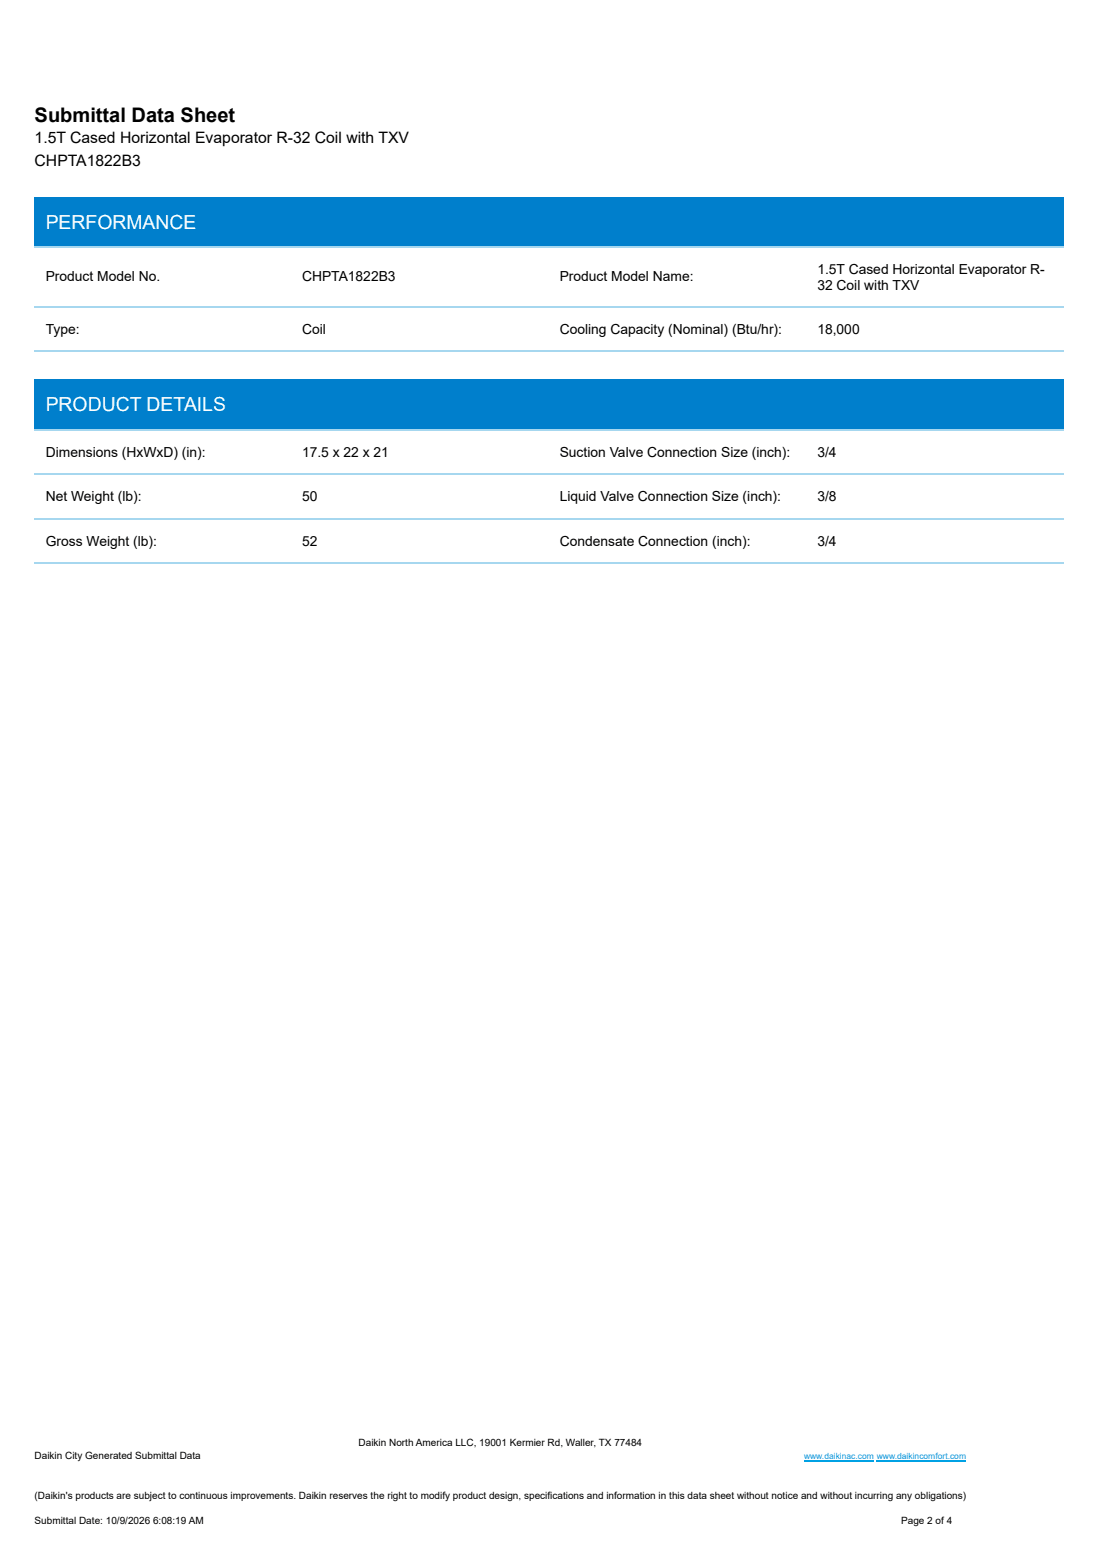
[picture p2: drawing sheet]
<svg xmlns="http://www.w3.org/2000/svg" width="210mm" height="297mm" viewBox="0 0 210 297" stroke-linecap="round" stroke-linejoin="round" font-family="sans-serif">
<defs><g id="words">
<text font-size="3.8" x="6.6" y="23.3">Submittal Data Sheet</text>
<g font-size="3.7" fill="#fff">
<text x="8.7" y="43.7">PERFORMANCE</text>
<text x="8.7" y="78.6">PRODUCT DETAILS</text>
</g>
<g font-size="3">
<text x="6.6" y="27.3">1.5T Cased Horizontal Evaporator R-32 Coil with TXV</text>
<text x="6.6" y="31.8">CHPTA1822B3</text>
</g>
<g font-size="2.6">
<text x="8.7" y="53.7">Product Model No.</text>
<text x="57.7" y="53.7">CHPTA1822B3</text>
<text x="106.9" y="53.7">Product Model Name:</text>
<text x="156.1" y="52.4">1.5T Cased Horizontal Evaporator R-</text>
<text x="156.1" y="55.3">32 Coil with TXV</text>
<text x="8.7" y="63.8">Type:</text>
<text x="57.7" y="63.8">Coil</text>
<text x="106.9" y="63.8">Cooling Capacity (Nominal) (Btu/hr):</text>
<text x="156.1" y="63.8">18,000</text>
<text x="8.7" y="87.3">Dimensions (HxWxD) (in):</text>
<text x="57.7" y="87.3">17.5 x 22 x 21</text>
<text x="106.9" y="87.3">Suction Valve Connection Size (inch):</text>
<text x="156.1" y="87.3">3/4</text>
<text x="8.7" y="95.8">Net Weight (lb):</text>
<text x="57.7" y="95.8">50</text>
<text x="106.9" y="95.8">Liquid Valve Connection Size (inch):</text>
<text x="156.1" y="95.8">3/8</text>
<text x="8.7" y="104.2">Gross Weight (lb):</text>
<text x="57.7" y="104.2">52</text>
<text x="106.9" y="104.2">Condensate Connection (inch):</text>
<text x="156.1" y="104.2">3/4</text>
</g>
<g font-size="1.9">
<text x="6.6" y="278.6">Daikin City Generated Submittal Data</text>
<text x="68.5" y="276.2">Daikin North America LLC, 19001 Kermier Rd, Waller, TX 77484</text>
<text x="6.6" y="286.3">(Daikin's products are subject to continuous improvements. Daikin reserves the right to modify product design, specifications and information in this data sheet without notice and without incurring any obligations)</text>
<text x="6.6" y="291">Submittal Date: 10/9/2026</text>
<text x="29.2" y="291">6:08:19 AM</text>
<text x="172.1" y="291">Page 2 of 4</text>
</g>
<text font-size="1.6" fill="#00a1e4" x="153.6" y="278.6">www.daikinac.com www.daikincomfort.com</text>
</g></defs>
<path d="M6.6 37.6h196.6v9.5h-196.6z" fill="#007fcc"/>
<path d="M6.6 47.2h196.6M6.6 58.6h196.6M6.6 67.1h196.6" fill="none" stroke="#a6d7ef" stroke-width=".26"/>
<path d="M6.6 72.5h196.6v9.5h-196.6z" fill="#007fcc"/>
<path d="M6.6 99.1h196.6M6.6 82.2h196.6M6.6 90.6h196.6M6.6 107.6h196.6" fill="none" stroke="#a6d7ef" stroke-width=".26"/>
<path d="M153.6 279h13.3M167.5 279h17" fill="none" stroke="#00a1e4" stroke-width=".26"/>
<use href="#words"/>
</svg>
